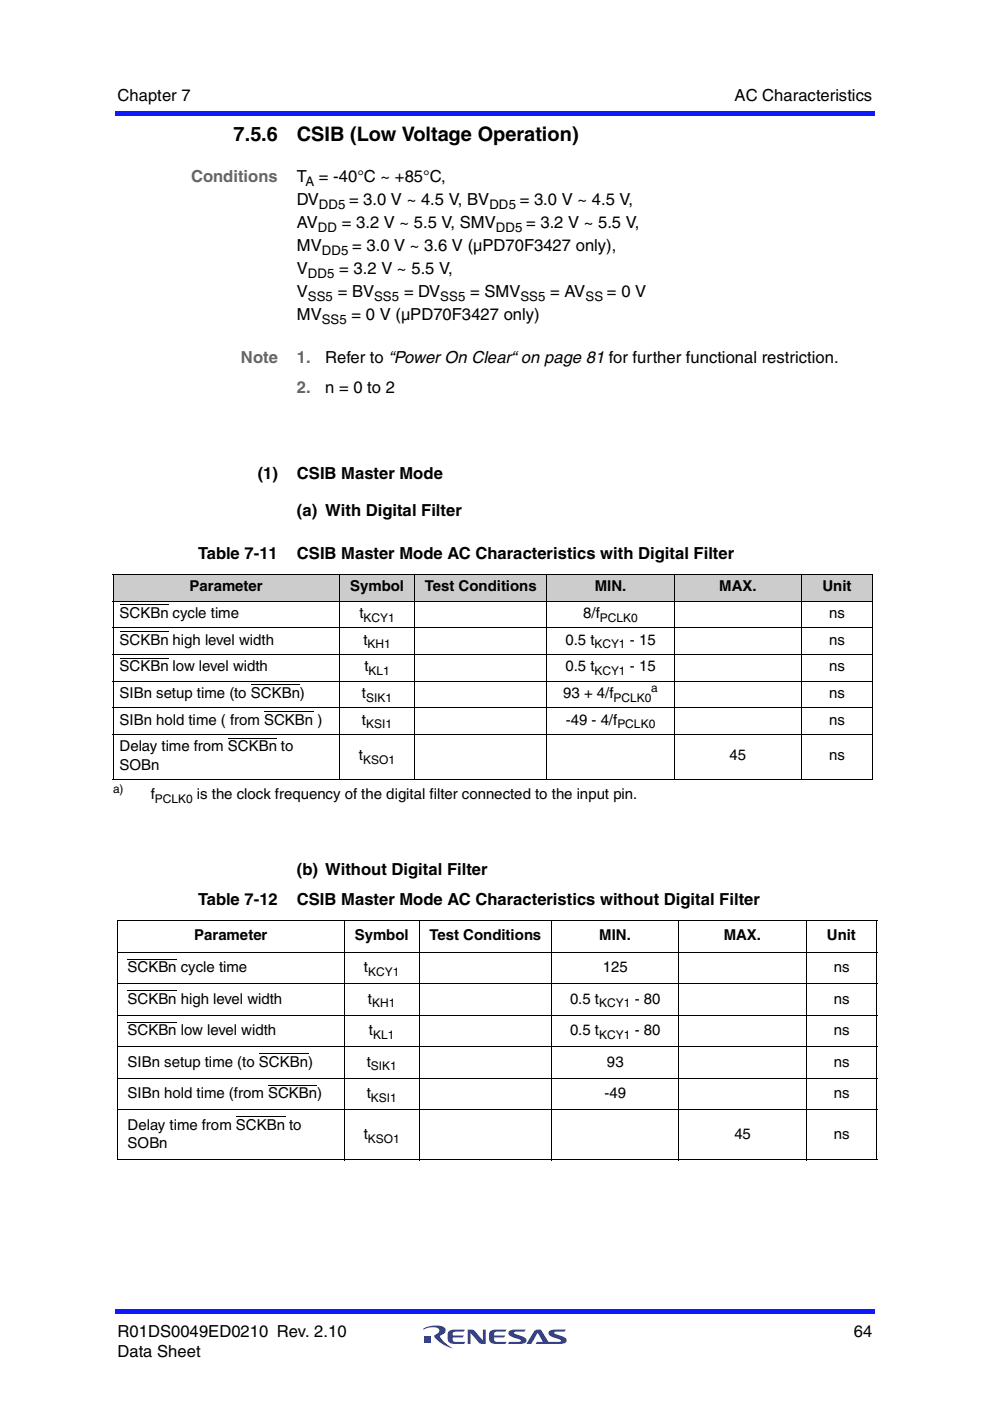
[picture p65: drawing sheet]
<svg xmlns="http://www.w3.org/2000/svg" width="210mm" height="297mm" viewBox="0 0 210 297" stroke-linecap="round" stroke-linejoin="round" font-family="sans-serif">
<defs><g id="words">
<g font-size="4.2">
<text x="49.5" y="29.8">7.5.6</text>
<text x="62.9" y="29.8">CSIB (Low Voltage Operation)</text>
</g>
<g font-size="3.5">
<text x="24.9" y="21.4">Chapter 7</text>
<text x="155.7" y="21.4">AC Characteristics</text>
<text x="62.9" y="38.6">T</text>
<text x="67.6" y="38.6">= -40°C ~ +85°C,</text>
<text x="62.9" y="43.4">DV</text>
<text x="74" y="43.4">= 3.0 V ~ 4.5 V, BV</text>
<text x="110.2" y="43.4">= 3.0 V ~ 4.5 V,</text>
<text x="62.9" y="48.3">AV</text>
<text x="62.9" y="53.2">MV</text>
<text x="72.5" y="48.3">= 3.2 V ~ 5.5 V, SMV</text>
<text x="74.7" y="53.2">= 3.0 V ~ 3.6 V (µPD70F3427 only),</text>
<text x="111.5" y="48.3">= 3.2 V ~ 5.5 V,</text>
<text x="62.9" y="58.1">V</text>
<text x="71.9" y="58.1">= 3.2 V ~ 5.5 V,</text>
<text x="62.9" y="62.9">V</text>
<text x="71.6" y="62.9">= BV</text>
<text x="85.7" y="62.9">= DV</text>
<text x="99.7" y="62.9">= SMV</text>
<text x="116.6" y="62.9">= AV</text>
<text x="128.7" y="62.9">= 0 V</text>
<text x="62.9" y="67.8">MV</text>
<text x="74.5" y="67.8">= 0 V (µPD70F3427 only)</text>
<text x="69" y="77">Refer to “Power On Clear“ on page 81 for further functional restriction.</text>
<text x="69" y="83.3">n = 0 to 2</text>
<text x="54.7" y="101.6">(1)</text>
<text x="62.9" y="101.6">CSIB Master Mode</text>
<text x="62.9" y="109.4">(a) With Digital Filter</text>
<text x="42" y="118.6">Table 7-11</text>
<text x="63" y="118.6">CSIB Master Mode AC Characteristics with Digital Filter</text>
<text x="62.9" y="185.5">(b) Without Digital Filter</text>
<text x="42" y="191.9">Table 7-12</text>
<text x="62.9" y="191.9">CSIB Master Mode AC Characteristics without Digital Filter</text>
<text x="24.9" y="283.4">R01DS0049ED0210 Rev. 2.10</text>
<text x="24.9" y="287.6">Data Sheet</text>
<text x="181" y="283.4">64</text>
</g>
<g font-size="3.5" fill="#656565">
<text x="40.5" y="38.6">Conditions</text>
<text x="51.1" y="77">Note</text>
<text x="62.9" y="77">1.</text>
<text x="62.9" y="83.3">2.</text>
</g>
<g font-size="3.2">
<text x="40.2" y="125.4">Parameter</text>
<text x="74.2" y="125.4">Symbol</text>
<text x="90.1" y="125.4">Test Conditions</text>
<text x="126.1" y="125.4">MIN.</text>
<text x="152.5" y="125.4">MAX.</text>
<text x="174.4" y="125.4">Unit</text>
<text x="25.4" y="131">SCKBn cycle time</text>
<text x="76.2" y="131">t</text>
<text x="123.7" y="131">8/f</text>
<text x="175.8" y="131">ns</text>
<text x="25.4" y="136.7">SCKBn high level width</text>
<text x="77" y="136.7">t</text>
<text x="119.9" y="136.7">0.5 t</text>
<text x="133.6" y="136.7">- 15</text>
<text x="175.8" y="136.7">ns</text>
<text x="25.4" y="142.3">SCKBn low level width</text>
<text x="77.3" y="142.3">t</text>
<text x="119.9" y="142.3">0.5 t</text>
<text x="133.6" y="142.3">- 15</text>
<text x="175.8" y="142.3">ns</text>
<text x="25.4" y="148">SIBn setup time (to SCKBn)</text>
<text x="76.8" y="148">t</text>
<text x="119.4" y="148">93 + 4/f</text>
<text x="175.8" y="148">ns</text>
<text x="25.4" y="153.6">SIBn hold time ( from SCKBn )</text>
<text x="76.8" y="153.6">t</text>
<text x="120" y="153.6">-49 - 4/f</text>
<text x="175.8" y="153.6">ns</text>
<text x="25.4" y="159.3">Delay time from SCKBn to</text>
<text x="76.1" y="161.2">t</text>
<text x="154.7" y="161.2">45</text>
<text x="175.8" y="161.2">ns</text>
<text x="25.4" y="163.2">SOBn</text>
<text x="32" y="169.4">f</text>
<text x="41.7" y="169.4">is the clock frequency of the digital filter connected to the input pin.</text>
<text x="41.2" y="199.3">Parameter</text>
<text x="75.2" y="199.3">Symbol</text>
<text x="91.1" y="199.3">Test Conditions</text>
<text x="127.1" y="199.3">MIN.</text>
<text x="153.5" y="199.3">MAX.</text>
<text x="175.3" y="199.3">Unit</text>
<text x="27.1" y="206.1">SCKBn cycle time</text>
<text x="77.2" y="206.1">t</text>
<text x="127.8" y="206.1">125</text>
<text x="176.8" y="206.1">ns</text>
<text x="27.1" y="212.8">SCKBn high level width</text>
<text x="78" y="212.8">t</text>
<text x="120.9" y="212.8">0.5 t</text>
<text x="134.6" y="212.8">- 80</text>
<text x="176.8" y="212.8">ns</text>
<text x="27.1" y="219.5">SCKBn low level width</text>
<text x="78.2" y="219.5">t</text>
<text x="120.9" y="219.5">0.5 t</text>
<text x="134.6" y="219.5">- 80</text>
<text x="176.8" y="219.5">ns</text>
<text x="27.1" y="226.2">SIBn setup time (to SCKBn)</text>
<text x="77.8" y="226.2">t</text>
<text x="128.7" y="226.2">93</text>
<text x="176.8" y="226.2">ns</text>
<text x="27.1" y="232.9">SIBn hold time (from SCKBn)</text>
<text x="77.8" y="232.9">t</text>
<text x="128.1" y="232.9">-49</text>
<text x="176.8" y="232.9">ns</text>
<text x="27.1" y="239.6">Delay time from SCKBn to</text>
<text x="27.1" y="243.5">SOBn</text>
<text x="77.1" y="241.5">t</text>
<text x="155.7" y="241.5">45</text>
<text x="176.8" y="241.5">ns</text>
</g>
<g font-size="2.8">
<text x="64.8" y="39.4">A</text>
<text x="67.6" y="44.3">DD5</text>
<text x="103.8" y="44.3">DD5</text>
<text x="67.4" y="49.2">DD</text>
<text x="105.2" y="49.2">DD5</text>
<text x="65.3" y="58.9">DD5</text>
<text x="68.2" y="54.1">DD5</text>
<text x="65.3" y="63.8">SS5</text>
<text x="79.3" y="63.8">SS5</text>
<text x="93.3" y="63.8">SS5</text>
<text x="110.4" y="63.8">SS5</text>
<text x="124.2" y="63.8">SS</text>
<text x="68.2" y="68.7">SS5</text>
</g>
<g font-size="2.5">
<text x="77.1" y="131.8">KCY1</text>
<text x="127.2" y="131.8">PCLK0</text>
<text x="77.9" y="137.5">KH1</text>
<text x="126" y="137.5">KCY1</text>
<text x="78.1" y="143.1">KL1</text>
<text x="126" y="143.1">KCY1</text>
<text x="77.6" y="148.8">SIK1</text>
<text x="130" y="148.8">PCLK0</text>
<text x="138.1" y="146.7">a</text>
<text x="77.6" y="154.4">KSI1</text>
<text x="130.9" y="154.4">PCLK0</text>
<text x="77" y="162">KSO1</text>
<text x="24" y="168.1">a)</text>
<text x="32.8" y="170.2">PCLK0</text>
<text x="78.1" y="206.8">KCY1</text>
<text x="78.9" y="213.6">KH1</text>
<text x="127" y="213.6">KCY1</text>
<text x="79.1" y="220.3">KL1</text>
<text x="127" y="220.3">KCY1</text>
<text x="78.7" y="226.9">SIK1</text>
<text x="78.7" y="233.7">KSI1</text>
<text x="78" y="242.3">KSO1</text>
</g>
</g></defs>
<g fill="#323f99">
<path d="M99.2 281.9h.9l.5 .2 1.8 2.1v-2.3h.6v3l-1.3-.1-1.9-2.2v2.3h-.6z"/>
<path d="M95.1 282.3l.7-.4h2.8l-.3 .4-2 .1a.61 .61 0 0 0-.3 .7h2.4l-.4 .5h-2l.1 .8 2.5 .1-.3 .4a3.7 3.7 0 0 1-3.2-.3 2.55 2.55 0 0 1 0-2.3z"/>
<path d="M103.9 282.3l.7-.4h2.8l-.3 .4-2 .1a.61 .61 0 0 0-.3 .7h2.3l-.3 .5h-2l.1 .8 2.5 .1-.3 .4a3.7 3.7 0 0 1-3.2-.3 2.55 2.55 0 0 1 0-2.3z"/>
<path d="M108 282.2l.6-.3h2.8l-.2 .4-2.2 .2v.2l.5 .2a2.88 2.88 0 0 1 2.1 1.1 .73 .73 0 0 1-.8 .9h-3.1l.3-.4 2.4-.1v-.3l-.5-.2a2.87 2.87 0 0 1-2.1-1z"/>
<path d="M113.3 282.2a1.57 1.57 0 0 1 1.4-.3l1.6 2.6 2.6-.1v-.3l-.5-.2a2.87 2.87 0 0 1-2.1-1 .73 .73 0 0 1 .9-1h2.8l-.3 .4-2.2 .2v.2l.5 .2a2.88 2.88 0 0 1 2.1 1.1 .73 .73 0 0 1-.8 .9h-5.7l.2-.4h1.3l-1.1-1.9-1.3 2.3h-1.1z"/>
<path d="M90 283.4h1.4v1.4h-1.4z"/>
<path d="M89.8 281.7a4.9 4.9 0 0 1 4.5-.2 1.04 1.04 0 0 1-.8 1.6l-.2 .2a6 6 0 0 0 2.7 2.5 6.2 6.2 0 0 1-4-2.6l.2-.2a1.16 1.16 0 0 0 .9-1 2.36 2.36 0 0 0-2.8-.3l-.5 .2z"/>
</g>
<g fill="#0d1aff">
<path d="M24.4 277.5h.5v1.1h-.5z"/>
<path d="M24.9 277.5h160.6v1.1h-160.6z"/>
<path d="M185 23.5h.5v1.1h-.5z"/>
<path d="M24.4 23.5h160.6v1.1h-160.6z"/>
</g>
<g fill="#ccc">
<path d="M24 121.9h47.9v5.6h-47.9z"/>
<path d="M71.9 121.9h16v5.6h-16z"/>
<path d="M87.9 121.9h28.1v5.6h-28.1z"/>
<path d="M116 121.9h27v5.6h-27z"/>
<path d="M143 121.9h26.9v5.6h-26.9z"/>
<path d="M169.9 121.9h15.1v5.6h-15.1z"/>
</g>
<g fill="none" stroke="#000" stroke-width=".21">
<path d="M23.8 121.9h161.2M23.8 127.5h161.2M23.8 133.1h161.2M23.8 138.8h161.2M24 122v43.2M25.4 128.3h10.3M25.4 133.9h10.3M25.4 139.6h10.3M71.9 121.8v43.6M87.9 121.8v43.6M116 121.8v43.6M143 121.8v43.6"/>
<path d="M169.9 121.8v43.6M185 122v43.2M23.8 144.4h161.2M23.8 150.1h161.2M23.8 155.7h161.2M48.3 156.5h10.4M53.2 145.2h10.4M56 150.9h10.4M23.8 165.3h161.2M24.8 195.1h161.3M24.9 195.2v50.6M72.9 195v51"/>
<path d="M88.9 195v51M116.9 195v51M143.9 195v51M170.9 195v51M185.9 195.2v50.6M24.8 201.8h161.3M24.8 208.5h161.3M24.8 215.2h161.3M27.1 203.3h10.4M27.1 210h10.4M27.1 216.7h10.4M24.8 222h161.3"/>
<path d="M24.8 228.6h161.3M24.8 235.3h161.3M50 236.8h10.5M54.9 223.4h10.4M56.9 230.1h10.3M24.8 245.9h161.3"/>
</g>
<use href="#words"/>
</svg>
